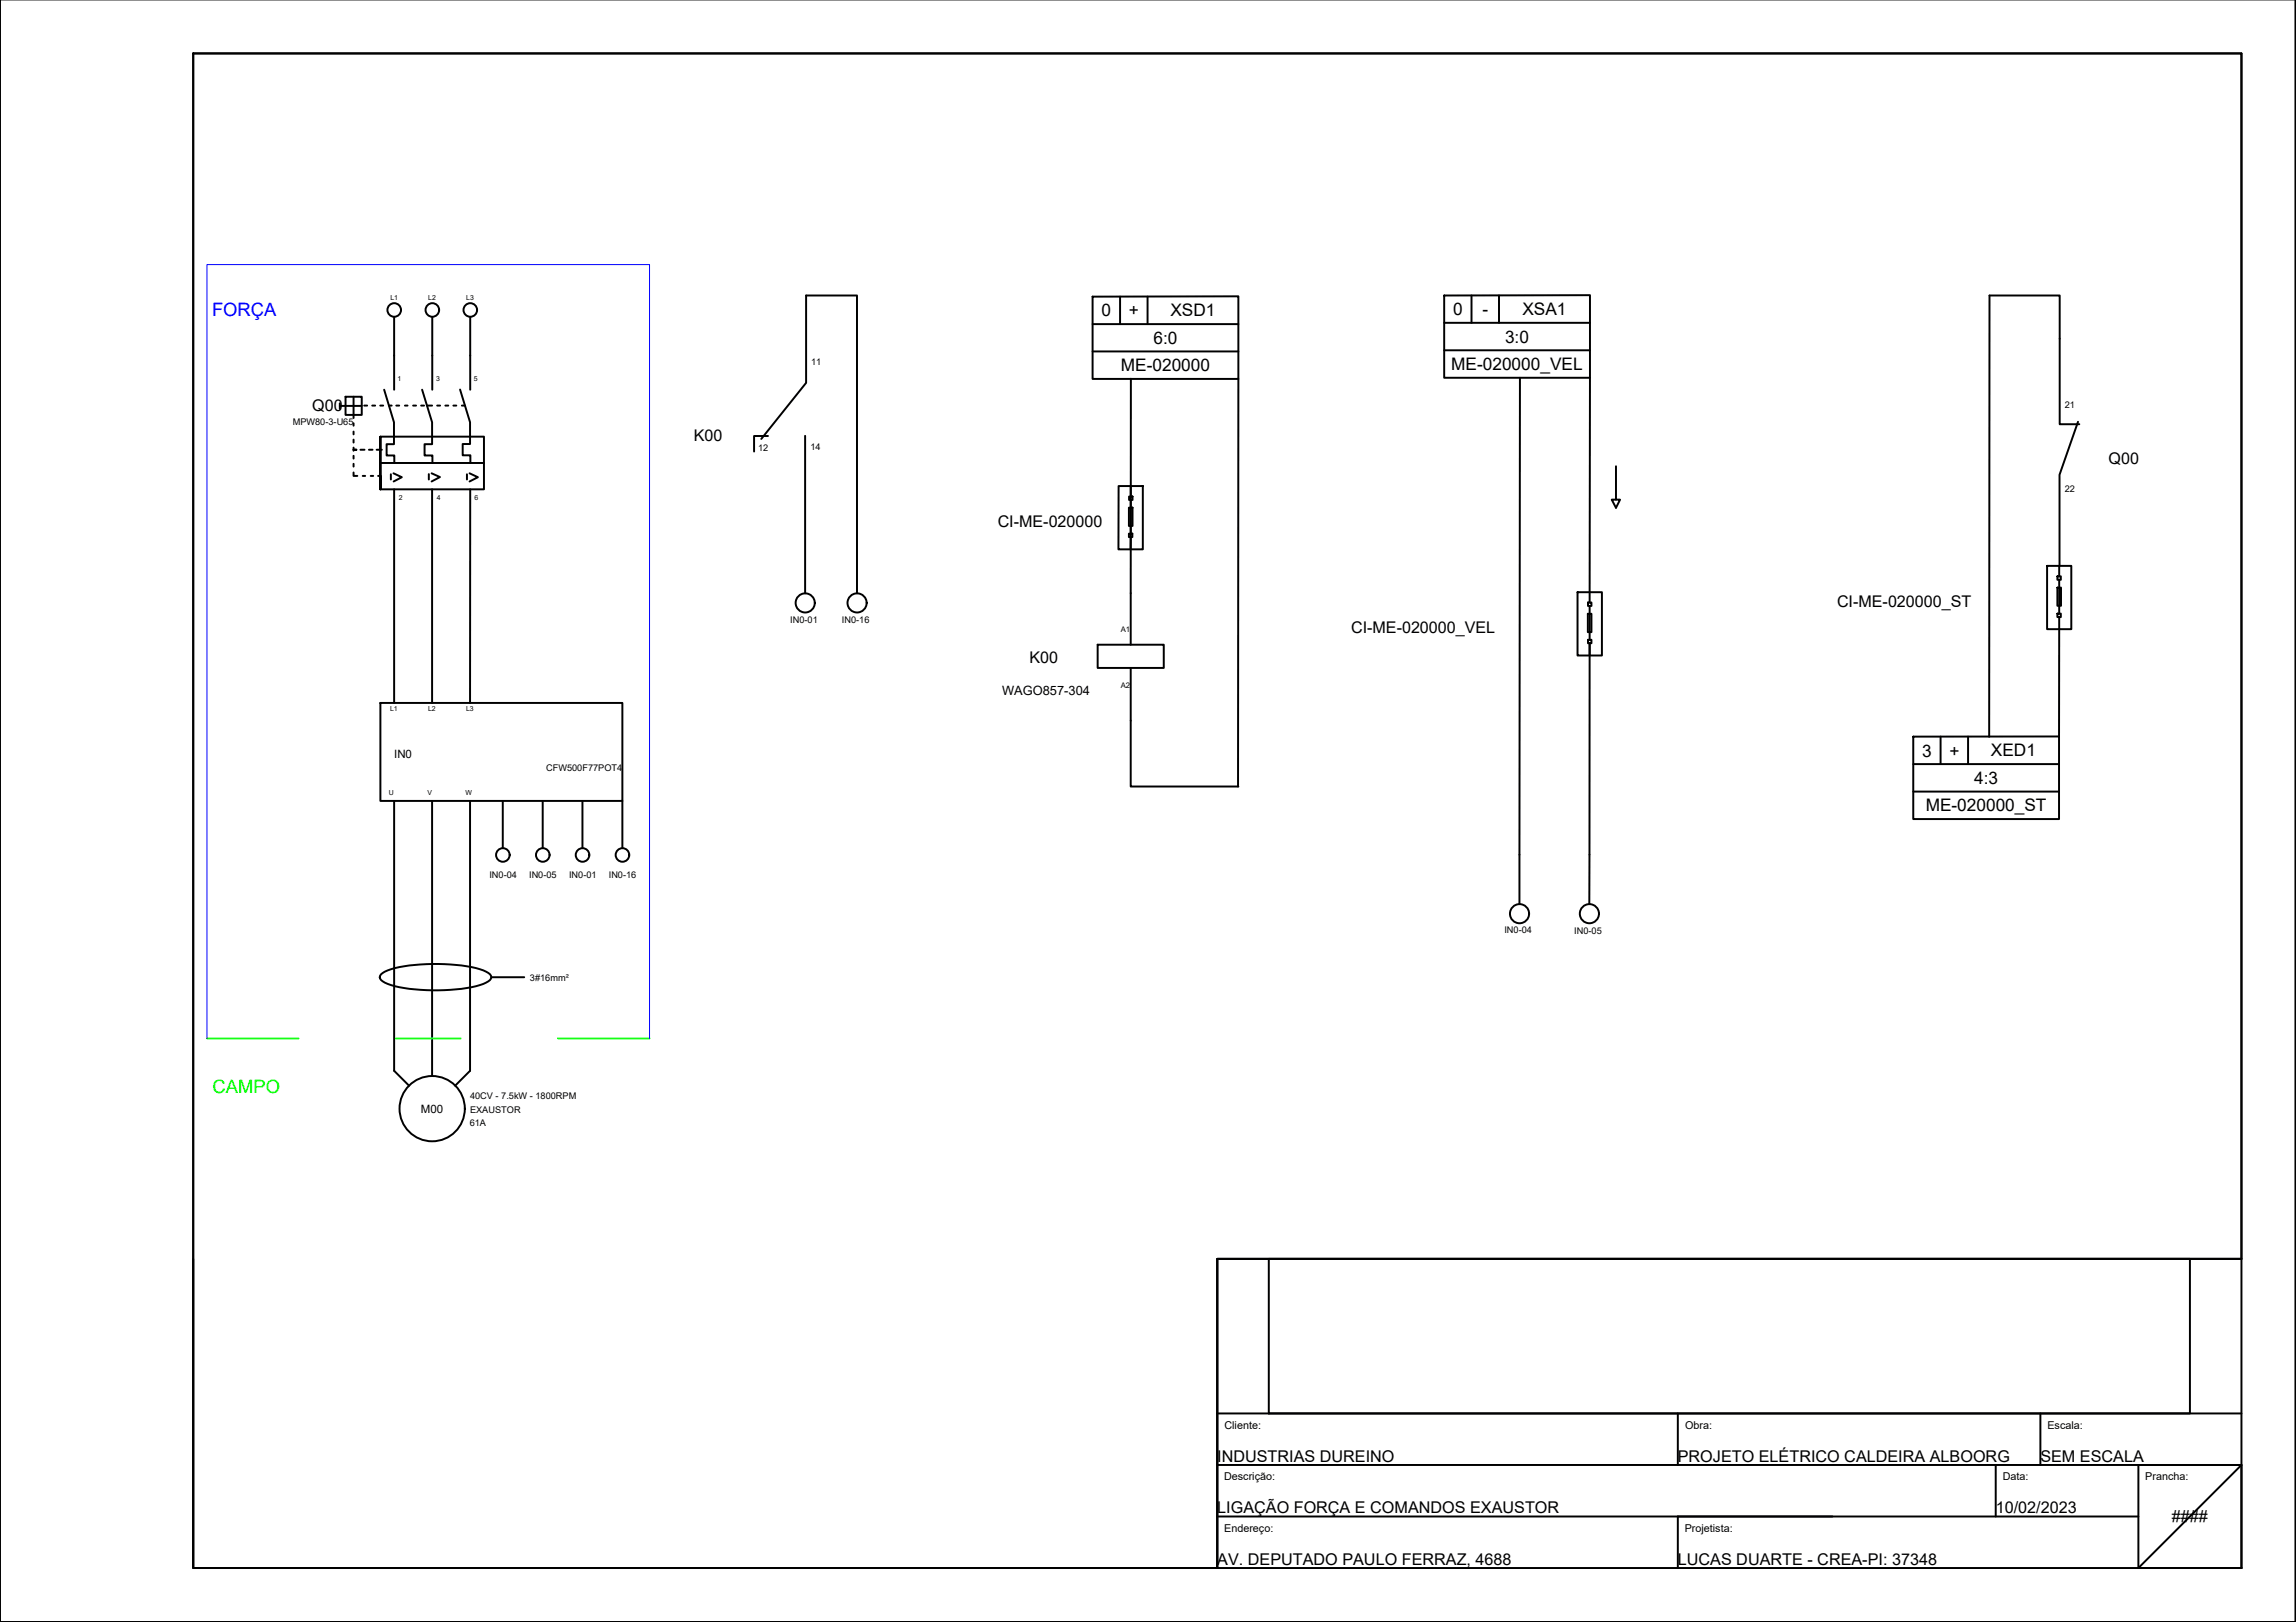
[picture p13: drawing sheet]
<svg xmlns="http://www.w3.org/2000/svg" width="297mm" height="210mm" viewBox="0 0 297 210" stroke-linecap="round" stroke-linejoin="round" font-family="sans-serif">
<defs><g id="words">
<text font-size="2.4" fill="#00f" x="27.4" y="40.9">FORÇA</text>
<text font-size="2.4" fill="#0f0" x="27.5" y="141.5">CAMPO</text>
<g font-size="2.2">
<text x="142.5" y="41">0</text>
<text x="146" y="41">+</text>
<text x="151.4" y="41">XSD1</text>
<text x="188" y="40.8">0</text>
<text x="191.8" y="40.8">-</text>
<text x="197" y="40.8">XSA1</text>
<text x="149.2" y="44.5">6:0</text>
<text x="187.7" y="47.9">ME-020000_VEL</text>
<text x="194.7" y="44.4">3:0</text>
<text x="145" y="48.1">ME-020000</text>
<text x="248.7" y="97.9">3</text>
<text x="252.2" y="97.9">+</text>
<text x="255.4" y="101.5">4:3</text>
<text x="257.6" y="97.9">XED1</text>
<text x="249.1" y="105">ME-020000_ST</text>
</g>
<g font-size="2.1">
<text x="40.4" y="53.2">Q00</text>
<text x="89.7" y="57.1">K00</text>
<text x="272.8" y="60">Q00</text>
<text x="129.1" y="68.2">CI-ME-020000</text>
<text x="174.8" y="82">CI-ME-020000_VEL</text>
<text x="237.7" y="78.5">CI-ME-020000_ST</text>
<text x="133.2" y="85.8">K00</text>
<text x="157.5" y="189.1">INDUSTRIAS DUREINO</text>
<text x="217.1" y="189.1">PROJETO ELÉTRICO CALDEIRA ALBOORG</text>
<text x="264" y="189.1">SEM ESCALA</text>
<text x="157.5" y="195.8">LIGAÇÃO FORÇA E COMANDOS EXAUSTOR</text>
<text x="258.2" y="195.8">10/02/2023</text>
<text x="281" y="197">####</text>
<text x="157.5" y="202.5">AV. DEPUTADO PAULO FERRAZ, 4688</text>
<text x="217.1" y="202.5">LUCAS DUARTE - CREA-PI: 37348</text>
</g>
<text font-size="1.7" x="129.6" y="90">WAGO857-304</text>
<g font-size="1.5">
<text x="51" y="98.1">IN0</text>
<text x="54.4" y="144">M00</text>
</g>
<g font-size="1.4">
<text x="158.4" y="184.9">Cliente:</text>
<text x="218" y="184.9">Obra:</text>
<text x="264.9" y="184.9">Escala:</text>
<text x="158.4" y="191.6">Descrição:</text>
<text x="259.1" y="191.6">Data:</text>
<text x="277.5" y="191.6">Prancha:</text>
<text x="158.4" y="198.2">Endereço:</text>
<text x="218" y="198.2">Projetista:</text>
</g>
<g font-size="1.2">
<text x="104.9" y="47.2">11</text>
<text x="267.1" y="52.8">21</text>
<text x="37.9" y="55">MPW80-3-U65</text>
<text x="98.1" y="58.4">12</text>
<text x="104.9" y="58.3">14</text>
<text x="267.1" y="63.7">22</text>
<text x="102.2" y="80.6">IN0-01</text>
<text x="108.9" y="80.6">IN0-16</text>
<text x="70.7" y="99.8">CFW500F77POT4</text>
<text x="63.3" y="113.6">IN0-04</text>
<text x="68.5" y="113.6">IN0-05</text>
<text x="73.6" y="113.6">IN0-01</text>
<text x="78.8" y="113.6">IN0-16</text>
<text x="194.6" y="120.8">IN0-04</text>
<text x="203.7" y="120.8">IN0-05</text>
<text x="68.6" y="126.9">3#16mm²</text>
<text x="60.8" y="142.2">40CV - 7.5kW - 1800RPM</text>
<text x="60.8" y="144">EXAUSTOR</text>
<text x="60.8" y="145.7">61A</text>
</g>
<g font-size="1">
<text x="145" y="81.8">A1</text>
<text x="145" y="89.1">A2</text>
</g>
<g font-size=".9">
<text x="50.5" y="38.9">L1</text>
<text x="55.4" y="38.9">L2</text>
<text x="60.3" y="38.9">L3</text>
<text x="51.4" y="49.3">1</text>
<text x="56.4" y="49.3">3</text>
<text x="61.3" y="49.3">5</text>
<text x="51.6" y="64.7">2</text>
<text x="56.5" y="64.7">4</text>
<text x="61.4" y="64.7">6</text>
<text x="50.5" y="92">L1</text>
<text x="55.4" y="92">L2</text>
<text x="60.3" y="92">L3</text>
<text x="50.3" y="102.9">U</text>
<text x="55.3" y="102.9">V</text>
<text x="60.2" y="102.9">W</text>
</g>
</g></defs>
<!-- layer: 0 -->
<g fill="none" stroke="#000" stroke-width=".25">
<path d="M0 -.1v210h297v-210M25 6.9h265v196h-265v-40M25 6.9h265v156h-132.5v40h-132.5zM25 6.9v196M141.4 38.4l18.8-.1v10.7h-18.8zM144.9 38.4v3.5M148.5 38.4v3.5M186.8 38.2h18.9v10.7h-18.9zM190.4 38.2v3.6M193.9 38.2v3.6M44 52.5h2.8M44 52.2v.7"/>
<path d="M44.7 51.3h2.1v2.4h-2.1zM45.7 51.3v2.8M45.7 54.8v.3M45.7 55.9v.3M45.7 56.9v.4M45.7 57.9v.4M45.7 59v.3M46.1 58.2h-.4h.4M46.6 58.2h.6M47.1 52.5h.4M47.7 58.2h.5M48.2 52.5h.3"/>
<path d="M48.7 58.2h.7M49.2 52.5h.4M49.2 56.5v6.8h13.4v-6.8h-13.4v6.8v-1.7h-.3M49.2 59.9h13.4M49.7 50.4l1.3 4.2v2.9h-1v1.4h1v1M50.3 52.5h.4M51 41v9.4M51.3 52.5h.3M52.4 52.5h.3M53.4 52.5h.4M54.5 52.5h.4M54.6 50.4l1.3 4.2v2.9h-1v1.4h1v1"/>
<path d="M55.2 52.5h.7M55.9 41v9.4M56.6 52.5h.3M57.6 52.5h.4M58.7 52.5h.3M59.5 50.4l1.3 4.2v2.9h-.9v1.4h1v1M59.8 52.5h.4M60.8 41v9.4M98.5 56.8l5.8-7.3v-11.3h6.6v38.6M99.4 56.4h-1.8v2M104.2 56.4v20.4M141.4 41.9h18.8"/>
<path d="M141.4 45.5h18.8M146.3 49v34.4M160.2 49v52.8M186.8 41.8h18.9M186.8 45.3h18.9M196.6 48.9v68.1M205.7 48.9v29.1M268.8 54.6l-2.4 6.8v11.8M269 54.9h-2.5v-16.7h-9.1l-.1 57.1M45.7 61.1v.5h.5M45.7 60v.4M46.9 61.6h.3"/>
<path d="M48 61.6h.3M50.6 61.4v.7M50.9 61.2l1.1 .6-1.1 .5M51 63.3v27.7M55.5 61.4v.7M55.8 61.2l1.1 .5-1.1 .6M55.9 63.3v27.7M60.4 61.4v.7M60.7 61.2l1.1 .6-1.1 .5M60.8 63.3v27.7M144.7 62.9h3.1v8.2h-3.1zM146 69.1h.5v.4h-.5z"/>
<path d="M146 65.7h.5v2.4h-.5zM146.1 64.3h.4v.4h-.4zM146.3 69.5v1.6M204.1 76.6h3.1v8.2h-3.1zM205.4 79.4h.5v2.4h-.5zM205.4 78h.5v.4h-.5zM205.7 78.4v4.4M209.1 60.3v4.4h.5l-.5 1-.6-1h.6M264.8 73.2h3.2v8.2h-3.2zM266.2 74.6h.4v.4h-.4zM266.2 79.4h.4v.5h-.4zM266.2 76h.4v2.4h-.4z"/>
<path d="M266.4 73.2v1.4M266.4 75v4.4M266.4 79.9v15.4M49.2 91h31.3v12.6h-31.3zM142 83.4h8.6v3h-8.6zM146.3 86.4v15.4h13.9M205.4 82.8h.5v.4h-.5zM205.7 84.8v-1.6l-.1 27.4M247.5 95.3h18.9v10.7h-18.9zM247.5 98.9h18.9M251.1 95.3v3.6M254.6 95.3v3.6"/>
<path d="M51 103.6v35l1.9 1.9M55.9 103.6v35.6M60.8 103.6v35l-1.9 1.9M65 103.6v6.2M70.2 103.6v6.2M75.4 103.6v6.2M80.5 103.6v6.2M205.6 110.6v6.4M247.5 102.4h18.9M49.3 126.1a7.3 7.3 0 0 1 3.7-1.2 24 24 0 0 1 9.5 .7 1.45 1.45 0 0 1 1.1 .9 1.78 1.78 0 0 1-1.5 1 24.6 24.6 0 0 1-11.5 0l-.4-.2a1.49 1.49 0 0 1-1.1-.8zM63.6 126.5h4.2M157.5 162.9h132.5h-132.5v40z"/>
<path d="M164.1 162.9h119.2v20h-119.2zM157.5 182.9h132.5M157.5 189.6h132.5l-13.4 13.3M157.5 196.3h119.1M217.1 182.9v6.7M217.1 196.3v6.6M258.2 189.6v6.7M264 182.9v6.7M276.6 189.6h13.4v13.3h-13.4z"/>
<circle cx="51" cy="40.1" r=".88"/>
<circle cx="55.9" cy="40.1" r=".88"/>
<circle cx="60.8" cy="40.1" r=".88"/>
<circle cx="104.2" cy="78" r="1.24"/>
<circle cx="110.9" cy="78" r="1.24"/>
<circle cx="65.1" cy="110.6" r=".88"/>
<circle cx="70.2" cy="110.6" r=".88"/>
<circle cx="75.4" cy="110.6" r=".88"/>
<circle cx="80.5" cy="110.6" r=".88"/>
<circle cx="196.6" cy="118.2" r="1.24"/>
<circle cx="205.6" cy="118.2" r="1.24"/>
<circle cx="55.9" cy="143.5" r="4.2"/>
</g>
<!-- layer: CAMPO -->
<path d="M26.8 134.4h11.8M51.2 134.4h8.4M72.2 134.4h11.8" fill="none" stroke="#0f0" stroke-width=".25"/>
<path d="M26.8 134.4v-100.2h57.2v100.2" fill="none" stroke="#00f" stroke-width=".13"/>
<!-- layer: 0 -->
<path d="M290 202.9h.1" fill="none" stroke="#000" stroke-width=".13"/>
<use href="#words"/>
</svg>
